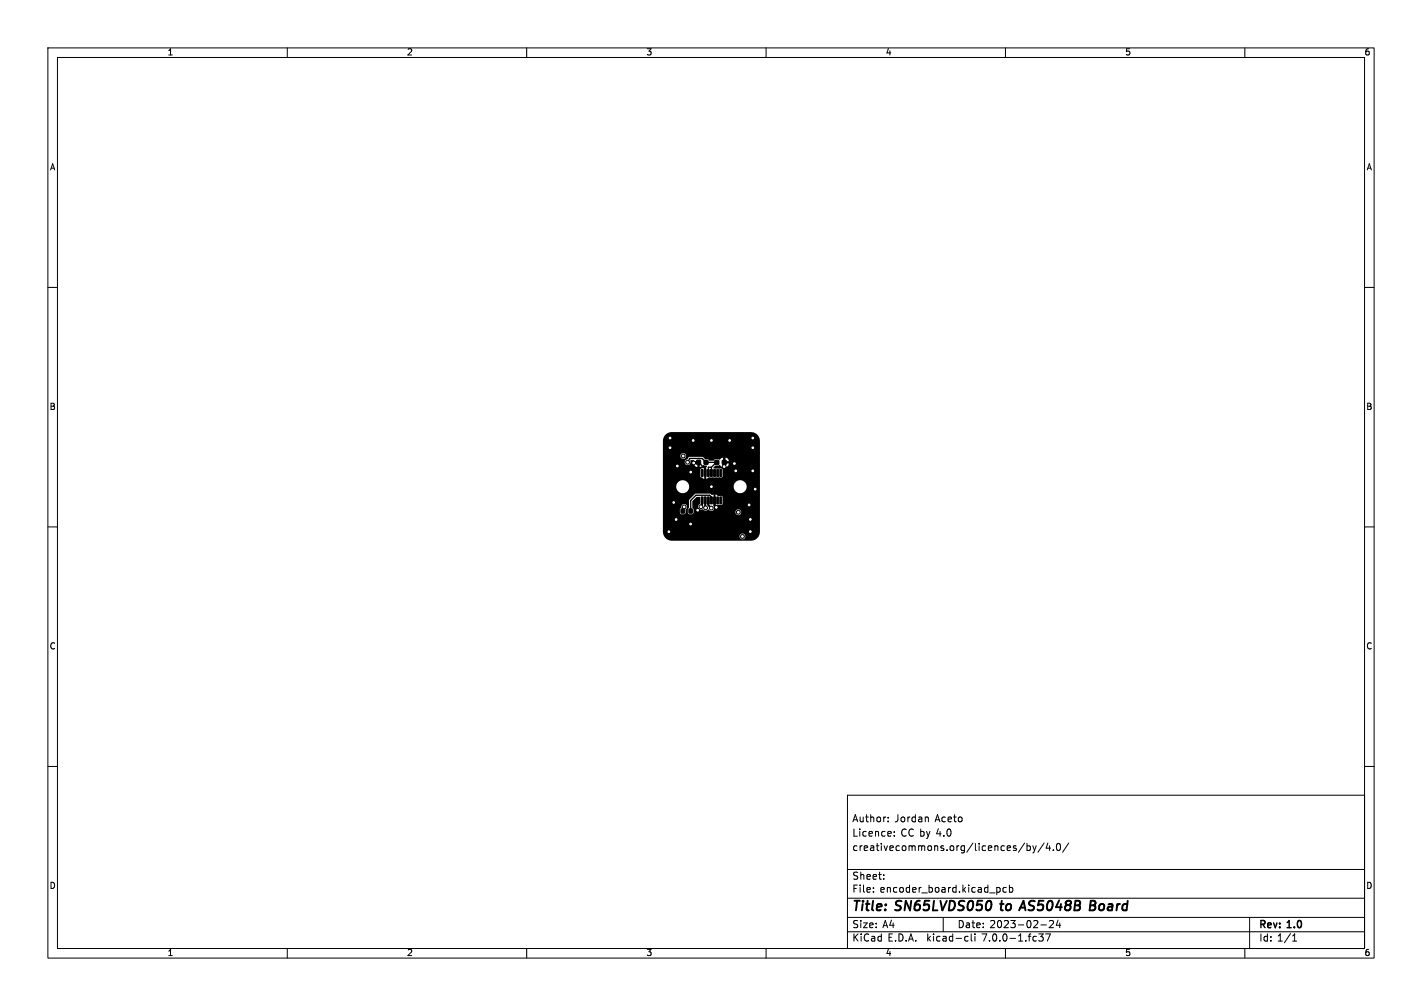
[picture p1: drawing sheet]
<svg xmlns="http://www.w3.org/2000/svg" width="297mm" height="210mm" viewBox="0 0 297 210" stroke-linecap="round" stroke-linejoin="round" font-family="sans-serif">
<defs><g id="words">
<g font-size="2.8">
<text x="178" y="190.8">Title:</text>
<text x="187.1" y="190.8">SN65LVDS050</text>
<text x="209.7" y="190.8">to</text>
<text x="214.4" y="190.8">AS5048B</text>
<text x="229.5" y="190.8">Board</text>
</g>
<g font-size="2.1">
<text x="178" y="171.9">Author:</text>
<text x="186.8" y="171.9">Jordan</text>
<text x="195.3" y="171.9">Aceto</text>
<text x="178" y="177.9">creativecommons.org/licences/by/4.0/</text>
<text x="178" y="174.9">Licence:</text>
<text x="188.1" y="174.9">CC by 4.0</text>
<text x="178" y="183.9">Sheet:</text>
<text x="178" y="186.6">File:</text>
<text x="183.8" y="186.6">encoder_board.kicad_pcb</text>
<text x="178" y="196.8">KiCad</text>
<text x="178" y="194">Size:</text>
<text x="184.3" y="194">A4</text>
<text x="185.4" y="196.8">E.D.A.</text>
<text x="193.6" y="196.8">kicad-cli</text>
<text x="200" y="194">Date:</text>
<text x="205.2" y="196.8">7.0.0-1.fc37</text>
<text x="206.7" y="194">2023-02-24</text>
<text x="263" y="194.2">Rev:</text>
<text x="263" y="196.8">Id: 1/1</text>
<text x="269" y="194.2">1.0</text>
</g>
<g font-size="1.8">
<text x="35" y="11.8">1</text>
<text x="85" y="11.8">2</text>
<text x="135" y="11.8">3</text>
<text x="185" y="11.8">4</text>
<text x="235" y="11.8">5</text>
<text x="285" y="11.8">6</text>
<text x="10.4" y="35.8">A</text>
<text x="285.4" y="35.8">A</text>
<text x="10.3" y="85.8">B</text>
<text x="285.3" y="85.8">B</text>
<text x="10.3" y="135.8">C</text>
<text x="285.3" y="135.8">C</text>
<text x="10.3" y="185.8">D</text>
<text x="285.3" y="185.8">D</text>
<text x="35" y="199.8">1</text>
<text x="85" y="199.8">2</text>
<text x="135" y="199.8">3</text>
<text x="185" y="199.8">4</text>
<text x="235" y="199.8">5</text>
<text x="285" y="199.8">6</text>
</g>
</g></defs>
<g fill="none" stroke="#000" stroke-width=".21">
<path d="M10 10h277v190h-277zM12 12h273v186h-273zM60 10v2M110 10v2M160 10v2M210 10v2M260 10v2M10 60h2M285 60h2M10 110h2M285 110h2M10 160h2"/>
<path d="M285 160h2M177 166h108v32h-108zM185.5 171.4v.2M185.5 170.6v.2M186.8 174.4v.2M186.8 173.6v.2M193.7 170.6l.2 .2v.8M214 176l-1.3 1.9M214.5 176.1v1.5M214.5 176.6h.4l.3 .2-.1 .7h-.6M215.7 176.6l.4 1M216.1 177.6l-.4 .5"/>
<path d="M216.4 176.6l-.3 1M218.1 176l-1.3 1.9M218.9 176l-.4 1.1h.9M219.2 176.6v1M220 177.4v.2M220.8 176.2l.2-.1a.8 .8 0 0 1 .5 .7 .8 .8 0 0 1-.5 .8l-.2-.2-.2-.4zM223.2 176l-1.3 1.9M60 198v2M110 198v2M160 198v2M177 194.5h108M177 191.5h108"/>
<path d="M177 187.5h108M177 181.5h108M182.4 186.1v.2M182.4 185.3v.2M184.6 183.4v.2M184.6 182.6v.2M197 191.5v3M201.8 195.5h.4M202.2 196.4l-.4 .1M202.8 195v1.2l.3 .3M203.6 195v.1M203.6 195.5v1"/>
<path d="M208.3 185.3h.3l.3 .2-.1 .6-.5 .2M210 198v2M210.2 185.3h-.4l-.3 .2 .1 .7h.6M210.8 185.3h.5l.2 .2-.1 .7h-.6M210.8 184.8v1.5M217 195h.9l-.5 .5 .4 .2v.6l-.2 .2-.6-.2M217.4 193.1h1.1M218.4 195h1l-.7 1.5M219.2 192.3l.6-.1 .2 .4-.9 1.1h.9M221 192.1l-.4 1.1h.9M221.3 192.7v1M260 198v2"/>
<path d="M261 191.5v6.5M270 196.5h.8M270 195.4l.4-.4v1.5"/>
</g>
<path d="M146.6 104.5v1l-.2 .3M147.3 104.5l.1 1.5M147.9 104.5v.9l.7 .7M149.2 104.5v1.1l.4 .3M208.9 188.7h.7M213.1 189.5h1M213.8 188l-.9 2M227.7 189h.7M228.4 189l.3 .2M228.8 188.2l-.3-.2h-.7l-.2 2h.7l.5-.3M228.8 188.6l-.4 .4" fill="none" stroke="#000" stroke-width=".4"/>
<g fill="#000" stroke="#000" stroke-width=".21">
<path d="M145.5 96.1h.8v.8h-.8zM146.5 98l.3 .1v1.4l-.4-.1zM147.1 98l.4 .1-.1 1.4-.3-.1zM147.8 98l.3 .1v1.4l-.4-.1zM147.1 96.1h.7v.8h-.7zM148.4 98l.4 .1-.1 1.4-.3-.1zM149.1 98l.3 .1v1.4l-.4-.1zM149.3 96.1h.8v.8h-.8zM149.7 98l.4 .1-.1 1.4-.3-.1zM150.4 98l.3 .1v1.4l-.4-.1zM150.9 96.1h.8v.8h-.8zM142.3 106.3h.7v.8h-.7z"/>
<path d="M143.9 106.3h.7v.8h-.7zM146.5 103.8h.3v1.4l-.4-.1zM147.1 103.8h.4l-.1 1.4-.3-.1zM147.8 103.8h.3v1.4l-.4-.1zM148.4 103.8h.4l-.1 1.4-.3-.1zM149.1 103.8h.3v1.4l-.4-.1zM149.7 103.8h.4l-.1 1.4-.3-.1zM150.4 103.8h.3v1.4l-.4-.1z"/>
<circle cx="140" cy="93.5" r=".4"/>
<circle cx="140" cy="91.4" r=".4"/>
<circle cx="141.5" cy="97.3" r=".4"/>
<circle cx="142.7" cy="95.2" r=".4"/>
<circle cx="143.6" cy="96.5" r=".4"/>
<circle cx="144.3" cy="98.6" r=".4"/>
<circle cx="144.8" cy="91.9" r=".4"/>
<circle cx="144.9" cy="96.6" r=".4"/>
<circle cx="148.6" cy="91.9" r=".4"/>
<circle cx="151.3" cy="97.4" r=".4"/>
<circle cx="152.4" cy="91.9" r=".4"/>
<circle cx="153.4" cy="96.8" r=".4"/>
<circle cx="153.7" cy="98.3" r=".4"/>
<circle cx="157.2" cy="93.5" r=".4"/>
<circle cx="157.2" cy="91.4" r=".4"/>
<circle cx="157.2" cy="98.3" r=".4"/>
<circle cx="139.7" cy="111" r=".4"/>
<circle cx="140.7" cy="104.9" r=".4"/>
<circle cx="141.2" cy="108.5" r=".4"/>
<circle cx="142.9" cy="105.8" r=".4"/>
<circle cx="144.2" cy="109.4" r=".4"/>
<circle cx="145.7" cy="106.5" r=".4"/>
<circle cx="146.4" cy="105.8" r=".4"/>
<circle cx="147.4" cy="106" r=".4"/>
<circle cx="148.6" cy="106.1" r=".4"/>
<circle cx="148.6" cy="101.6" r=".4"/>
<circle cx="149.6" cy="105.9" r=".4"/>
<circle cx="154.2" cy="106.9" r=".4"/>
<circle cx="155.1" cy="112" r=".4"/>
<circle cx="156.5" cy="105.4" r=".4"/>
<circle cx="156.7" cy="111" r=".4"/>
<circle cx="156.7" cy="108.4" r=".4"/>
<circle cx="157.7" cy="102.1" r=".4"/>
</g>
<path d="M143.6 96.5l.5-.8h2.5l.9 .8h2.2M144.9 96.6h.9l.1-.1 1.4 1.4v.8M148.6 97.5h-.6l-.1 1.2M148.6 97.5v1.2M149.6 96.5l-1 1M151.3 96.5v.9M142.9 105.8l-.3 .3v.6M148.6 104.5v-.7l-.4-.4h-2.8l-1.1 1.1v2.2" fill="none" stroke="#000" stroke-width=".28"/>
<path d="M139 90.8l.6-.5 .7-.1h16.5a1.88 1.88 0 0 1 1.9 1.9v18.9a1.88 1.88 0 0 1-1.9 1.9h-16.5a1.87 1.87 0 0 1-1.6-.9h15.8a.63 .63 0 0 0 .9 .6 .63 .63 0 0 0 .1-1.1 .63 .63 0 0 0-1 .4l-15.8 .1-.2-.7v-4.3h3.5l.4 .4 .5-.1 .3-.3h.5l.2 .3 .6 .1 .3-.2 .1-.3h8.7a.61 .61 0 0 0 .9 .6 .61 .61 0 0 0 .1-1 .61 .61 0 0 0-1 .3v.1h-8.7l-.1-.6-.2-.4v-1.3l.9-.9 .7 .1v1.3l-.1 .2a.63 .63 0 0 0-.2 .9 .63 .63 0 0 0 .9 .1 .74 .74 0 0 0 1.2 0 .62 .62 0 0 0 .9 .3 .62 .62 0 0 0 .1-.9h.5l.4-.3 1-.1v-1.5l-.1-.2-.9-.1-.5-.3v2.5h-.4v-2.5l-.3 .2-.4-.4h-3l-1.4 1.3v1.6l-.2 .4v.7h-.5v-.7a.61 .61 0 0 0-.1-1 .61 .61 0 0 0-.8 .7l-.3 .3v.7h-3.5v-5.4h2.7a1.36 1.36 0 0 0 1.4 1.4 1.36 1.36 0 0 0 1.3-1.4h9.3l.1 .2a1.36 1.36 0 0 0 2.1 .9 1.36 1.36 0 0 0-.2-2.3 1.36 1.36 0 0 0-2 1.2h-9.3v-.2a1.36 1.36 0 0 0-1.4-1.2 1.36 1.36 0 0 0-1.3 1.4h-2.7v-2.2h7.7l.2 .2 .7 .4v-2.5l-.9 .5v1.4h-7.7v-2.9h4.5v.2a.6 .6 0 0 0 .5 .4 .6 .6 0 0 0 .6-.3h.9a.68 .68 0 0 0 .7 .7v-.7h-1.6l.1-.7 .6-.1 .2 .3h1.1l.1 1.2 .7-.4 .7 .2-.1 .2v2.5l.7-.4h2.6l.1-.2v-1.5l-.2-.1h-1.6l-.1-.2 .4-.4 .9-.1 .4 .3 .8 .1a.72 .72 0 0 0 .7-.7h-.7v.7h-.5v-1.2h1.2a.67 .67 0 0 0-.7-.8v.8h-.5v-.8l-.7 .5-.8-.2-.5 .4h-.8l-.4-.3-.5-.1-.6-.4h-2.6l-.9 .7-.2 .4h-4.5v-1.3h3.6a.6 .6 0 0 0 .9 .5 .6 .6 0 0 0 .1-1 .6 .6 0 0 0-1 .3v.2h-3.6v-3.4z" fill="#000"/>
<g fill="#fff" stroke="#fff" stroke-width=".21">
<circle cx="156.5" cy="105.4" r=".17"/>
<circle cx="157.2" cy="91.4" r=".17"/>
<circle cx="153.7" cy="98.3" r=".17"/>
<circle cx="149.6" cy="105.9" r=".17"/>
<circle cx="144.9" cy="96.6" r=".17"/>
<circle cx="157.7" cy="102.1" r=".17"/>
<circle cx="157.2" cy="93.5" r=".17"/>
<circle cx="140" cy="91.4" r=".17"/>
<circle cx="141.5" cy="97.3" r=".17"/>
<circle cx="140" cy="93.5" r=".17"/>
<circle cx="152.4" cy="91.9" r=".17"/>
<circle cx="153.4" cy="96.8" r=".17"/>
<circle cx="144.2" cy="109.4" r=".17"/>
<circle cx="144.8" cy="91.9" r=".17"/>
<circle cx="151.3" cy="97.4" r=".17"/>
<circle cx="148.6" cy="101.6" r=".17"/>
<circle cx="148.6" cy="91.9" r=".17"/>
<circle cx="144.3" cy="98.6" r=".17"/>
<circle cx="139.7" cy="111" r=".17"/>
<circle cx="141.2" cy="108.5" r=".17"/>
<circle cx="157.2" cy="98.3" r=".17"/>
<circle cx="140.7" cy="104.9" r=".17"/>
<circle cx="145.7" cy="106.5" r=".18"/>
<circle cx="156.7" cy="108.4" r=".18"/>
<circle cx="156.7" cy="111" r=".18"/>
<circle cx="143.6" cy="96.5" r=".17"/>
<circle cx="142.9" cy="105.8" r=".17"/>
<circle cx="142.7" cy="95.2" r=".18"/>
<circle cx="154.2" cy="106.9" r=".17"/>
<circle cx="155.1" cy="112" r=".18"/>
<circle cx="146.4" cy="105.8" r=".18"/>
<circle cx="147.4" cy="106" r=".17"/>
<circle cx="148.6" cy="106.1" r=".17"/>
<circle cx="154.6" cy="101.6" r=".17"/>
<circle cx="142.6" cy="101.6" r=".17"/>
</g>
<use href="#words"/>
</svg>
